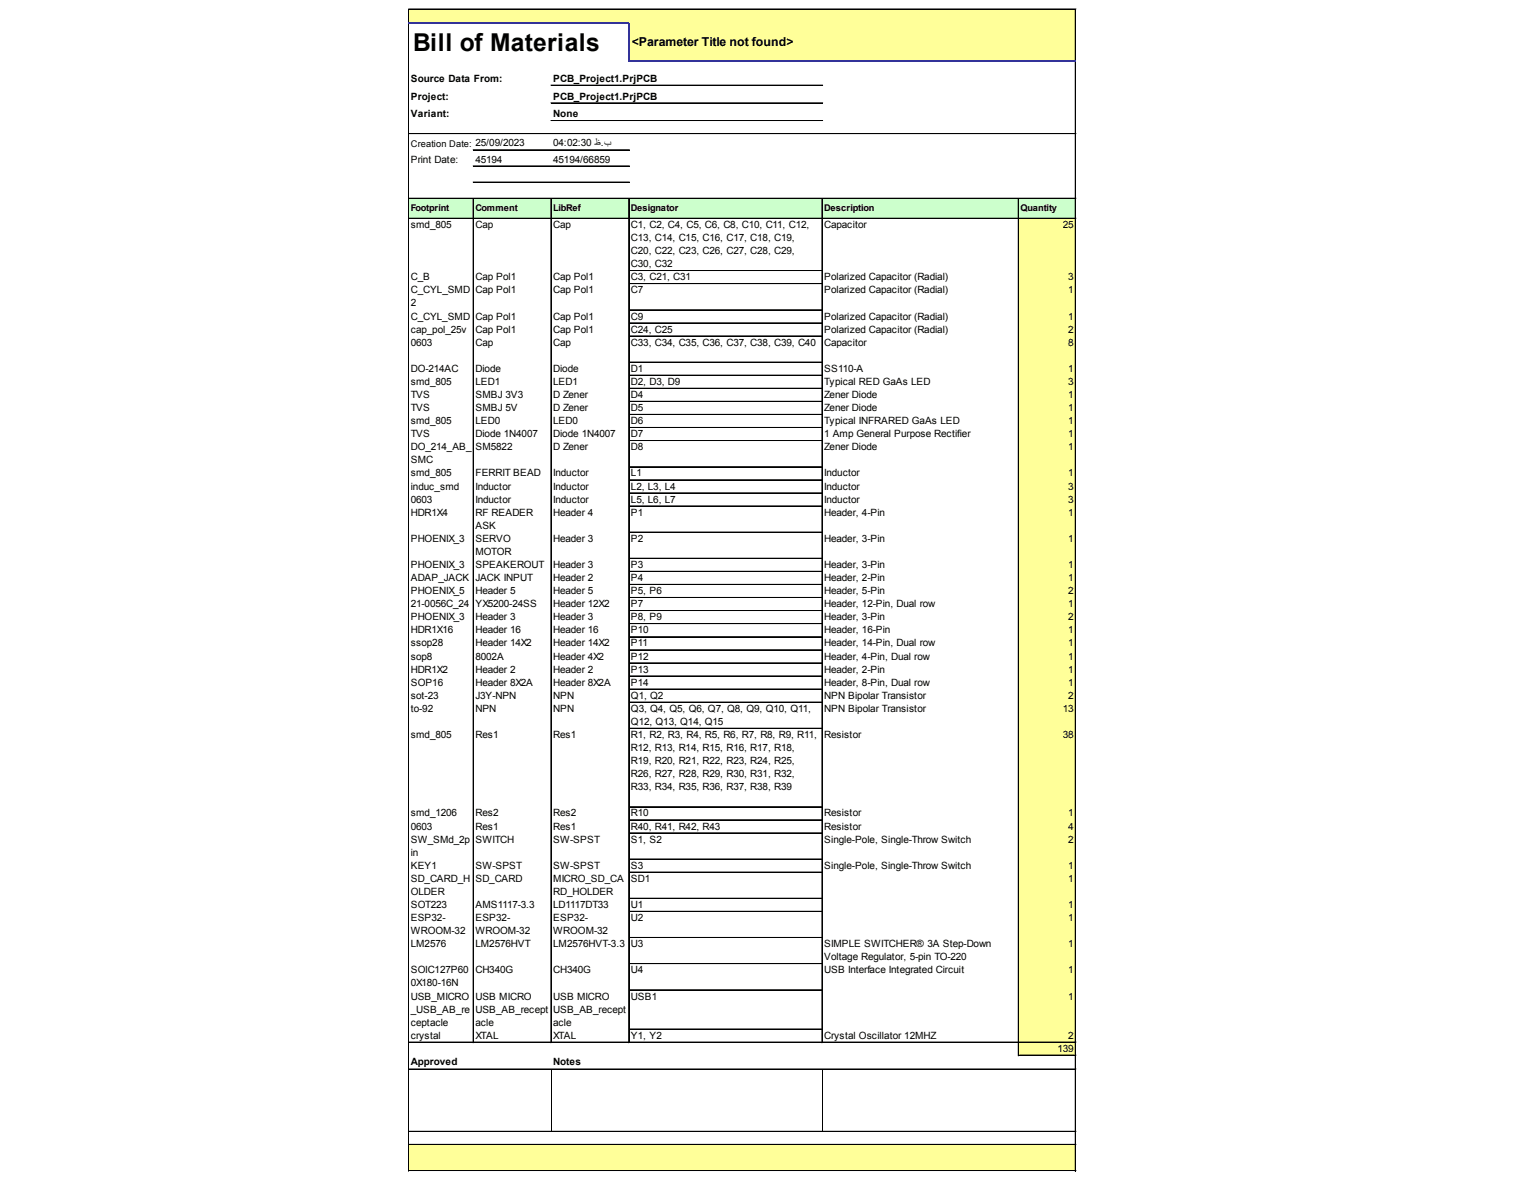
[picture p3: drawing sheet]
<svg xmlns="http://www.w3.org/2000/svg" width="258mm" height="201mm" viewBox="0 0 258 201" stroke-linecap="round" stroke-linejoin="round" font-family="sans-serif">
<defs><g id="words">
<text font-size="4.1" x="69.4" y="8.6">Bill of Materials</text>
<text font-size="2.1" x="106.1" y="7.8">&lt;Parameter Title not found&gt;</text>
<g font-size="1.7">
<text x="69" y="13.8">Source Data From:</text>
<text x="69" y="16.7">Project:</text>
<text x="92.9" y="13.8">PCB_Project1.PrjPCB</text>
<text x="92.9" y="16.7">PCB_Project1.PrjPCB</text>
<text x="69" y="19.7">Variant:</text>
<text x="92.9" y="19.7">None</text>
<text x="69" y="27.3">Print Date:</text>
<text x="79.8" y="27.3">45194</text>
<text x="92.9" y="24.6">04:02:30 ظ.ب</text>
<text x="92.9" y="27.3">45194/66859</text>
<text x="69" y="38.3">smd_805</text>
<text x="79.8" y="38.3">Cap</text>
<text x="92.9" y="38.3">Cap</text>
<text x="105.9" y="38.3">C1, C2, C4, C5, C6, C8, C10, C11, C12,</text>
<text x="105.9" y="40.5">C13, C14, C15, C16, C17, C18, C19,</text>
<text x="138.4" y="38.3">Capacitor</text>
<text x="178.5" y="38.3">25</text>
<text x="69" y="47.1">C_B</text>
<text x="79.8" y="47.1">Cap Pol1</text>
<text x="92.9" y="47.1">Cap Pol1</text>
<text x="105.9" y="42.7">C20, C22, C23, C26, C27, C28, C29,</text>
<text x="105.9" y="44.9">C30, C32</text>
<text x="105.9" y="47.1">C3, C21, C31</text>
<text x="138.4" y="47.1">Polarized Capacitor (Radial)</text>
<text x="179.4" y="47.1">3</text>
<text x="69" y="49.3">C_CYL_SMD</text>
<text x="69" y="51.5">2</text>
<text x="69" y="53.7">C_CYL_SMD</text>
<text x="79.8" y="49.3">Cap Pol1</text>
<text x="79.8" y="53.7">Cap Pol1</text>
<text x="92.9" y="49.3">Cap Pol1</text>
<text x="92.9" y="53.7">Cap Pol1</text>
<text x="105.9" y="49.3">C7</text>
<text x="105.9" y="53.7">C9</text>
<text x="138.4" y="49.3">Polarized Capacitor (Radial)</text>
<text x="138.4" y="53.7">Polarized Capacitor (Radial)</text>
<text x="179.4" y="49.3">1</text>
<text x="179.4" y="53.7">1</text>
<text x="69" y="55.9">cap_pol_25v</text>
<text x="69" y="58.1">0603</text>
<text x="79.8" y="55.9">Cap Pol1</text>
<text x="79.8" y="58.1">Cap</text>
<text x="92.9" y="55.9">Cap Pol1</text>
<text x="92.9" y="58.1">Cap</text>
<text x="105.9" y="55.9">C24, C25</text>
<text x="105.9" y="58.1">C33, C34, C35, C36, C37, C38, C39, C40</text>
<text x="138.4" y="55.9">Polarized Capacitor (Radial)</text>
<text x="138.4" y="58.1">Capacitor</text>
<text x="179.4" y="55.9">2</text>
<text x="179.4" y="58.1">8</text>
<text x="69" y="62.5">DO-214AC</text>
<text x="69" y="64.7">smd_805</text>
<text x="79.8" y="62.5">Diode</text>
<text x="79.8" y="64.7">LED1</text>
<text x="92.9" y="62.5">Diode</text>
<text x="92.9" y="64.7">LED1</text>
<text x="105.9" y="62.5">D1</text>
<text x="105.9" y="64.7">D2, D3, D9</text>
<text x="138.4" y="62.5">SS110-A</text>
<text x="138.4" y="64.7">Typical RED GaAs LED</text>
<text x="179.4" y="62.5">1</text>
<text x="179.4" y="64.7">3</text>
<text x="69" y="66.9">TVS</text>
<text x="69" y="69.1">TVS</text>
<text x="69" y="71.3">smd_805</text>
<text x="79.8" y="66.9">SMBJ 3V3</text>
<text x="79.8" y="69.1">SMBJ 5V</text>
<text x="79.8" y="71.3">LED0</text>
<text x="92.9" y="66.9">D Zener</text>
<text x="92.9" y="69.1">D Zener</text>
<text x="92.9" y="71.3">LED0</text>
<text x="105.9" y="66.9">D4</text>
<text x="105.9" y="69.1">D5</text>
<text x="105.9" y="71.3">D6</text>
<text x="138.4" y="66.9">Zener Diode</text>
<text x="138.4" y="69.1">Zener Diode</text>
<text x="138.4" y="71.3">Typical INFRARED GaAs LED</text>
<text x="179.4" y="66.9">1</text>
<text x="179.4" y="69.1">1</text>
<text x="179.4" y="71.3">1</text>
<text x="69" y="73.5">TVS</text>
<text x="69" y="75.7">DO_214_AB_</text>
<text x="69" y="77.8">SMC</text>
<text x="79.8" y="73.5">Diode 1N4007</text>
<text x="79.8" y="75.7">SM5822</text>
<text x="92.9" y="73.5">Diode 1N4007</text>
<text x="92.9" y="75.7">D Zener</text>
<text x="105.9" y="73.5">D7</text>
<text x="105.9" y="75.7">D8</text>
<text x="138.4" y="73.5">1 Amp General Purpose Rectifier</text>
<text x="138.4" y="75.7">Zener Diode</text>
<text x="179.4" y="73.5">1</text>
<text x="179.4" y="75.7">1</text>
<text x="69" y="80">smd_805</text>
<text x="69" y="82.2">induc_smd</text>
<text x="79.8" y="80">FERRIT BEAD</text>
<text x="79.8" y="82.2">Inductor</text>
<text x="92.9" y="80">Inductor</text>
<text x="92.9" y="82.2">Inductor</text>
<text x="105.9" y="80">L1</text>
<text x="105.9" y="82.2">L2, L3, L4</text>
<text x="138.4" y="80">Inductor</text>
<text x="138.4" y="82.2">Inductor</text>
<text x="179.4" y="80">1</text>
<text x="179.4" y="82.2">3</text>
<text x="69" y="84.4">0603</text>
<text x="69" y="86.6">HDR1X4</text>
<text x="79.8" y="84.4">Inductor</text>
<text x="79.8" y="86.6">RF READER</text>
<text x="79.8" y="88.8">ASK</text>
<text x="92.9" y="84.4">Inductor</text>
<text x="92.9" y="86.6">Header 4</text>
<text x="105.9" y="84.4">L5, L6, L7</text>
<text x="105.9" y="86.6">P1</text>
<text x="138.4" y="84.4">Inductor</text>
<text x="138.4" y="86.6">Header, 4-Pin</text>
<text x="179.4" y="84.4">3</text>
<text x="179.4" y="86.6">1</text>
<text x="69" y="91">PHOENIX_3</text>
<text x="69" y="95.4">PHOENIX_3</text>
<text x="79.8" y="91">SERVO</text>
<text x="79.8" y="93.2">MOTOR</text>
<text x="79.8" y="95.4">SPEAKEROUT</text>
<text x="92.9" y="91">Header 3</text>
<text x="92.9" y="95.4">Header 3</text>
<text x="105.9" y="91">P2</text>
<text x="105.9" y="95.4">P3</text>
<text x="138.4" y="91">Header, 3-Pin</text>
<text x="138.4" y="95.4">Header, 3-Pin</text>
<text x="179.4" y="91">1</text>
<text x="179.4" y="95.4">1</text>
<text x="69" y="97.6">ADAP_JACK</text>
<text x="69" y="99.8">PHOENIX_5</text>
<text x="79.8" y="97.6">JACK INPUT</text>
<text x="79.8" y="99.8">Header 5</text>
<text x="92.9" y="97.6">Header 2</text>
<text x="92.9" y="99.8">Header 5</text>
<text x="105.9" y="97.6">P4</text>
<text x="105.9" y="99.8">P5, P6</text>
<text x="138.4" y="97.6">Header, 2-Pin</text>
<text x="138.4" y="99.8">Header, 5-Pin</text>
<text x="179.4" y="97.6">1</text>
<text x="179.4" y="99.8">2</text>
<text x="69" y="102">21-0056C_24</text>
<text x="69" y="104.2">PHOENIX_3</text>
<text x="69" y="106.4">HDR1X16</text>
<text x="79.8" y="102">YX5200-24SS</text>
<text x="79.8" y="104.2">Header 3</text>
<text x="79.8" y="106.4">Header 16</text>
<text x="92.9" y="102">Header 12X2</text>
<text x="92.9" y="104.2">Header 3</text>
<text x="92.9" y="106.4">Header 16</text>
<text x="105.9" y="102">P7</text>
<text x="105.9" y="104.2">P8, P9</text>
<text x="105.9" y="106.4">P10</text>
<text x="138.4" y="102">Header, 12-Pin, Dual row</text>
<text x="138.4" y="104.2">Header, 3-Pin</text>
<text x="138.4" y="106.4">Header, 16-Pin</text>
<text x="179.4" y="102">1</text>
<text x="179.4" y="104.2">2</text>
<text x="179.4" y="106.4">1</text>
<text x="69" y="108.6">ssop28</text>
<text x="69" y="110.8">sop8</text>
<text x="69" y="113">HDR1X2</text>
<text x="79.8" y="108.6">Header 14X2</text>
<text x="79.8" y="110.8">8002A</text>
<text x="79.8" y="113">Header 2</text>
<text x="92.9" y="108.6">Header 14X2</text>
<text x="92.9" y="110.8">Header 4X2</text>
<text x="92.9" y="113">Header 2</text>
<text x="105.9" y="108.6">P11</text>
<text x="105.9" y="110.8">P12</text>
<text x="105.9" y="113">P13</text>
<text x="138.4" y="108.6">Header, 14-Pin, Dual row</text>
<text x="138.4" y="110.8">Header, 4-Pin, Dual row</text>
<text x="138.4" y="113">Header, 2-Pin</text>
<text x="179.4" y="108.6">1</text>
<text x="179.4" y="110.8">1</text>
<text x="179.4" y="113">1</text>
<text x="69" y="115.2">SOP16</text>
<text x="69" y="117.4">sot-23</text>
<text x="69" y="119.6">to-92</text>
<text x="79.8" y="115.2">Header 8X2A</text>
<text x="79.8" y="117.4">J3Y-NPN</text>
<text x="79.8" y="119.6">NPN</text>
<text x="92.9" y="115.2">Header 8X2A</text>
<text x="92.9" y="117.4">NPN</text>
<text x="92.9" y="119.6">NPN</text>
<text x="105.9" y="115.2">P14</text>
<text x="105.9" y="117.4">Q1, Q2</text>
<text x="105.9" y="119.6">Q3, Q4, Q5, Q6, Q7, Q8, Q9, Q10, Q11,</text>
<text x="138.4" y="115.2">Header, 8-Pin, Dual row</text>
<text x="138.4" y="117.4">NPN Bipolar Transistor</text>
<text x="138.4" y="119.6">NPN Bipolar Transistor</text>
<text x="178.5" y="119.6">13</text>
<text x="179.4" y="115.2">1</text>
<text x="179.4" y="117.4">2</text>
<text x="69" y="124">smd_805</text>
<text x="79.8" y="124">Res1</text>
<text x="92.9" y="124">Res1</text>
<text x="105.9" y="121.8">Q12, Q13, Q14, Q15</text>
<text x="105.9" y="124">R1, R2, R3, R4, R5, R6, R7, R8, R9, R11,</text>
<text x="138.4" y="124">Resistor</text>
<text x="178.5" y="124">38</text>
<text x="105.9" y="126.2">R12, R13, R14, R15, R16, R17, R18,</text>
<text x="105.9" y="128.4">R19, R20, R21, R22, R23, R24, R25,</text>
<text x="105.9" y="130.6">R26, R27, R28, R29, R30, R31, R32,</text>
<text x="69" y="137.2">smd_1206</text>
<text x="79.8" y="137.2">Res2</text>
<text x="92.9" y="137.2">Res2</text>
<text x="105.9" y="132.8">R33, R34, R35, R36, R37, R38, R39</text>
<text x="105.9" y="137.2">R10</text>
<text x="138.4" y="137.2">Resistor</text>
<text x="179.4" y="137.2">1</text>
<text x="69" y="139.4">0603</text>
<text x="69" y="141.6">SW_SMd_2p</text>
<text x="69" y="143.8">in</text>
<text x="79.8" y="139.4">Res1</text>
<text x="79.8" y="141.6">SWITCH</text>
<text x="92.9" y="139.4">Res1</text>
<text x="92.9" y="141.6">SW-SPST</text>
<text x="105.9" y="139.4">R40, R41, R42, R43</text>
<text x="105.9" y="141.6">S1, S2</text>
<text x="138.4" y="139.4">Resistor</text>
<text x="138.4" y="141.6">Single-Pole, Single-Throw Switch</text>
<text x="179.4" y="139.4">4</text>
<text x="179.4" y="141.6">2</text>
<text x="69" y="146">KEY1</text>
<text x="69" y="148.1">SD_CARD_H</text>
<text x="79.8" y="146">SW-SPST</text>
<text x="79.8" y="148.1">SD_CARD</text>
<text x="92.9" y="146">SW-SPST</text>
<text x="92.9" y="148.1">MICRO_SD_CA</text>
<text x="105.9" y="146">S3</text>
<text x="105.9" y="148.1">SD1</text>
<text x="138.4" y="146">Single-Pole, Single-Throw Switch</text>
<text x="179.4" y="146">1</text>
<text x="179.4" y="148.1">1</text>
<text x="69" y="150.3">OLDER</text>
<text x="69" y="152.5">SOT223</text>
<text x="69" y="154.7">ESP32-</text>
<text x="79.8" y="152.5">AMS1117-3.3</text>
<text x="79.8" y="154.7">ESP32-</text>
<text x="92.9" y="150.3">RD_HOLDER</text>
<text x="92.9" y="152.5">LD1117DT33</text>
<text x="92.9" y="154.7">ESP32-</text>
<text x="105.9" y="152.5">U1</text>
<text x="105.9" y="154.7">U2</text>
<text x="179.4" y="152.5">1</text>
<text x="179.4" y="154.7">1</text>
<text x="69" y="156.9">WROOM-32</text>
<text x="69" y="159.1">LM2576</text>
<text x="79.8" y="156.9">WROOM-32</text>
<text x="79.8" y="159.1">LM2576HVT</text>
<text x="92.9" y="156.9">WROOM-32</text>
<text x="92.9" y="159.1">LM2576HVT-3.3</text>
<text x="105.9" y="159.1">U3</text>
<text x="138.4" y="159.1">SIMPLE SWITCHER® 3A Step-Down</text>
<text x="138.4" y="161.3">Voltage Regulator, 5-pin TO-220</text>
<text x="179.4" y="159.1">1</text>
<text x="69" y="163.5">SOIC127P60</text>
<text x="69" y="165.7">0X180-16N</text>
<text x="69" y="167.9">USB_MICRO</text>
<text x="79.8" y="163.5">CH340G</text>
<text x="79.8" y="167.9">USB MICRO</text>
<text x="92.9" y="163.5">CH340G</text>
<text x="92.9" y="167.9">USB MICRO</text>
<text x="105.9" y="163.5">U4</text>
<text x="105.9" y="167.9">USB1</text>
<text x="138.4" y="163.5">USB Interface Integrated Circuit</text>
<text x="179.4" y="163.5">1</text>
<text x="179.4" y="167.9">1</text>
<text x="69" y="170.1">_USB_AB_re</text>
<text x="69" y="172.3">ceptacle</text>
<text x="79.8" y="170.1">USB_AB_recept</text>
<text x="79.8" y="172.3">acle</text>
<text x="92.9" y="170.1">USB_AB_recept</text>
<text x="92.9" y="172.3">acle</text>
<text x="69" y="174.5">crystal</text>
<text x="69" y="178.9">Approved</text>
<text x="79.8" y="174.5">XTAL</text>
<text x="92.9" y="174.5">XTAL</text>
<text x="92.9" y="178.9">Notes</text>
<text x="105.9" y="174.5">Y1, Y2</text>
<text x="138.4" y="174.5">Crystal Oscillator 12MHZ</text>
<text x="177.6" y="176.7">139</text>
<text x="179.4" y="174.5">2</text>
</g>
<g font-size="1.6">
<text x="69" y="24.6">Creation Date: 25/09/2023</text>
<text x="69" y="35.5">Footprint</text>
<text x="79.8" y="35.5">Comment</text>
<text x="92.9" y="35.5">LibRef</text>
<text x="105.9" y="35.5">Designator</text>
<text x="138.4" y="35.5">Description</text>
<text x="171.3" y="35.5">Quantity</text>
</g>
</g></defs>
<g fill="#ff9">
<path d="M68.7 1.6h112v2.4h-112z"/>
<path d="M105.5 3.8h75.2v6.6h-75.2z"/>
</g>
<path d="M68.7 33.3h112v3.5h-112z" fill="#cfc"/>
<g fill="#ff9">
<path d="M171 36.7h9.7v8.9h-9.7z"/>
<path d="M171 45.4h9.7v2.4h-9.7z"/>
<path d="M171 47.6h9.7v4.6h-9.7z"/>
<path d="M171 52h9.7v2.4h-9.7z"/>
<path d="M171 54.2h9.7v2.4h-9.7z"/>
<path d="M171 56.4h9.7v4.6h-9.7z"/>
<path d="M171 60.8h9.7v2.3h-9.7z"/>
<path d="M171 63h9.7v2.3h-9.7z"/>
<path d="M171 65.2h9.7v2.3h-9.7z"/>
<path d="M171 67.4h9.7v2.3h-9.7z"/>
<path d="M171 69.6h9.7v2.3h-9.7z"/>
<path d="M171 71.8h9.7v2.3h-9.7z"/>
<path d="M171 74h9.7v4.5h-9.7z"/>
<path d="M171 78.4h9.7v2.3h-9.7z"/>
<path d="M171 80.6h9.7v2.3h-9.7z"/>
<path d="M171 82.8h9.7v2.3h-9.7z"/>
<path d="M171 85h9.7v4.5h-9.7z"/>
<path d="M171 89.4h9.7v4.5h-9.7z"/>
<path d="M171 93.8h9.7v2.3h-9.7z"/>
<path d="M171 96h9.7v2.3h-9.7z"/>
<path d="M171 98.2h9.7v2.3h-9.7z"/>
<path d="M171 100.4h9.7v77h-9.7z"/>
<path d="M68.7 192.2h112v4.6h-112z"/>
</g>
<g fill="none" stroke="#000" stroke-width=".17">
<path d="M68.6 1.5v2.2M68.6 4v192.8M68.7 1.5h112M68.7 1.6h112M92.5 14.3h45.6M92.5 14.4h45.6M92.5 17.3h45.6M180.5 1.6v8.6M180.5 10.4v186.4M180.6 1.6v8.6M180.6 10.4v186.4M68.7 22.4h112"/>
<path d="M68.7 22.5h112M68.7 33.3h112M68.7 33.4h112M68.7 36.7h112M79.4 33.4v141.8M79.4 25.2h26.3M79.4 27.9h26.3M79.4 30.6h26.3M79.5 33.4v141.8M92.5 33.4v141.8M92.5 20.2h45.6M92.5 20.3h45.6"/>
<path d="M92.6 33.4v141.8M105.5 33.4v141.8M105.6 33.4v141.8M138 33.4v141.8M138.1 33.4v141.8M171 33.4v144M105.7 45.4h32.3M105.7 45.5h32.3M105.7 47.6h32.3M105.7 47.7h32.3M105.7 52h32.3M105.7 52.1h32.3"/>
<path d="M105.7 54.2h32.3M105.7 54.3h32.3M105.7 56.4h32.3M105.7 56.5h32.3M105.7 60.8h32.3M105.7 60.9h32.3M105.7 63h32.3M105.7 63.1h32.3M105.7 65.2h32.3M105.7 65.3h32.3M105.7 67.4h32.3M105.7 67.5h32.3"/>
<path d="M105.7 69.6h32.3M105.7 69.7h32.3M105.7 71.8h32.3M105.7 71.9h32.3M105.7 74h32.3M105.7 74.1h32.3M105.7 78.4h32.3M105.7 78.5h32.3M105.7 80.6h32.3M105.7 80.7h32.3M105.7 82.8h32.3M105.7 82.9h32.3"/>
<path d="M105.7 85h32.3M105.7 85.1h32.3M105.7 89.4h32.3M105.7 93.8h32.3M105.7 96h32.3M105.7 98.2h32.3M105.7 100.4h32.3M105.7 102.6h32.3M105.7 104.8h32.3M105.7 107h32.3M105.7 109.2h32.3M105.7 111.3h32.3"/>
<path d="M105.7 111.4h32.3M105.7 113.5h32.3M105.7 113.6h32.3M105.7 115.7h32.3M105.7 115.8h32.3M105.7 117.9h32.3M105.7 118h32.3M105.7 122.3h32.3M105.7 122.4h32.3M105.7 135.5h32.3M105.7 135.6h32.3M105.7 137.7h32.3"/>
<path d="M105.7 137.8h32.3M105.7 139.9h32.3M105.7 140h32.3M105.7 144.3h32.3M105.7 144.4h32.3M105.7 146.5h32.3M105.7 146.6h32.3M105.7 150.9h32.3M105.7 151h32.3M105.7 153.1h32.3M105.7 153.2h32.3M105.7 157.5h32.3"/>
<path d="M68.7 175.1h112M68.7 179.6h112M92.6 179.7v10.3M105.7 161.9h32.3M105.7 166.3h32.3M105.7 172.9h32.3M138.1 179.7v10.3M171.1 177.3h9.6M68.7 190h112M68.7 190.1h112M68.7 192.2h112M68.7 192.3h112"/>
<path d="M68.7 196.6h112M68.7 196.7h112"/>
</g>
<path d="M68.6 3.8h37.1M105.5 4v6.4M105.7 10.3h75" fill="none" stroke="#339" stroke-width=".26"/>
<use href="#words"/>
</svg>
